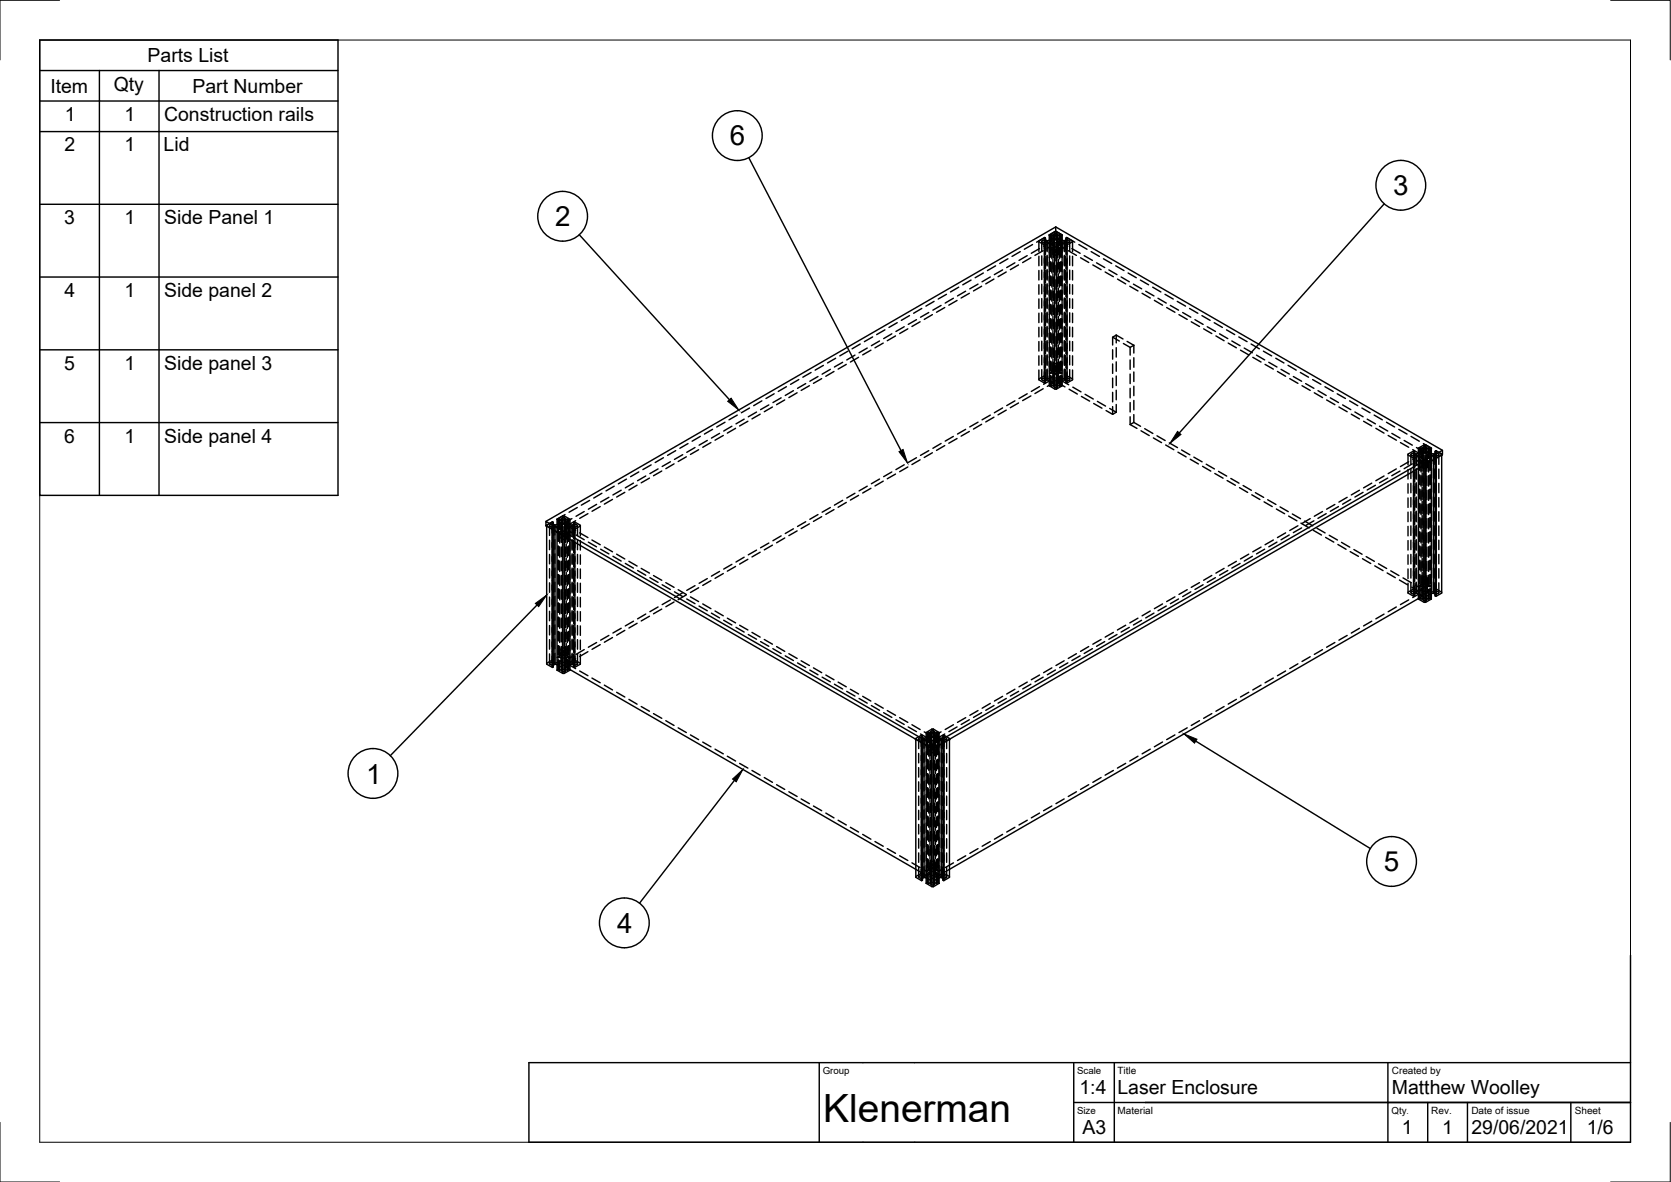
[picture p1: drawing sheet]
<svg xmlns="http://www.w3.org/2000/svg" width="420mm" height="297mm" viewBox="0 0 420 297" stroke-linecap="round" stroke-linejoin="round" font-family="sans-serif">
<defs><g id="words">
<text font-size="9.8" x="207" y="282.1">Klenerman</text>
<g font-size="7">
<text x="183.5" y="36.6">6</text>
<text x="350.3" y="49.1">3</text>
<text x="139.6" y="56.9">2</text>
<text x="92.1" y="196.9">1</text>
<text x="347.9" y="219">5</text>
<text x="155.2" y="234.4">4</text>
</g>
<g font-size="4.9">
<text x="37.1" y="15.6">Parts List</text>
<text x="12.7" y="23.3">Item</text>
<text x="28.6" y="22.8">Qty</text>
<text x="48.4" y="23.3">Part Number</text>
<text x="16.3" y="30.4">1</text>
<text x="31.3" y="30.4">1</text>
<text x="41.3" y="30.4">Construction rails</text>
<text x="16.2" y="38.1">2</text>
<text x="31.3" y="38.1">1</text>
<text x="41.1" y="38.1">Lid</text>
<text x="16.1" y="56.4">3</text>
<text x="31.3" y="56.4">1</text>
<text x="41.3" y="56.4">Side Panel 1</text>
<text x="16.2" y="74.6">4</text>
<text x="31.3" y="74.6">1</text>
<text x="41.3" y="74.7">Side panel 2</text>
<text x="16.1" y="92.9">5</text>
<text x="31.3" y="92.9">1</text>
<text x="41.3" y="93">Side panel 3</text>
<text x="16.2" y="111.2">6</text>
<text x="31.3" y="111.2">1</text>
<text x="41.3" y="111.3">Side panel 4</text>
<text x="271.4" y="275">1:4</text>
<text x="281" y="275">Laser Enclosure</text>
<text x="350" y="275">Matthew Woolley</text>
<text x="272.2" y="285.1">A3</text>
<text x="352.4" y="285.1">1</text>
<text x="362.6" y="285.1">1</text>
<text x="370" y="285.1">29/06/2021</text>
<text x="399" y="285.1">1/6</text>
</g>
<g font-size="2.5">
<text x="281" y="269.9">Title</text>
<text x="350" y="269.9">Created by</text>
<text x="281" y="279.9">Material</text>
<text x="359.9" y="279.9">Rev.</text>
<text x="370" y="279.9">Date of issue</text>
<text x="396" y="279.9">Sheet</text>
</g>
<g font-size="2.4">
<text x="206.9" y="269.8">Group</text>
<text x="270.8" y="269.8">Scale</text>
<text x="270.8" y="279.8">Size</text>
<text x="349.9" y="279.8">Qty</text>
</g>
<text font-size="2.1" x="353.7" y="279.8">.</text>
</g></defs>
<!-- layer: Hidden -->
<g fill="none" stroke="#000" stroke-width=".36">
<path d="M262.7 59.7l-1.5 .8v2.7M262.7 59.7l-2.1 1.2M262.9 59.9l-.2-.2v1.9M263.8 59l.2 .2v2.9M264 59.2h.2v2.9M264.5 59.6v1M264.5 59v2.5M264.5 59l-.3 .2M264.5 59l.7 .4M264.9 58.9v5.9M265 58.8a.44 .44 0 0 1 .6-.2 .44 .44 0 0 1 .2 .5l-.6 .1-.2-.2zM265.2 59.4l-.7 .7-1.2 .4"/>
<path d="M265.2 59.4v6M265.3 58.2l-1.5 .8v3.3M265.3 58.2v1.9M265.3 58.2h.3M265.5 57v1.1l1.6 1M265.5 58.1l-1.7 1M265.6 58.2v1.9M265.6 58.2l1.5 .8M265.7 59.4l.7 .7 1.2 .4v2.5M265.7 59.4v2.5M266 58.9v5.9M266.4 59l.3 .2v2.9"/>
<path d="M266.4 59v2.5M266.4 59l-.7 .4M266.4 59.6v1M266.7 59.2h.2v2.9M266.9 59.2l.2-.2v3.3M268 59.9l.3 .2-.7 .4M268.2 59.7l2 1.2M268.2 59.7l1.5 .8v.3l-1.5 .8v-1.9l-.2 .1v1.6M228.7 79.3l-2.1 1.2M231.8 77.5l-2.1 1.2M233.5 78.5l-2 1.2M234.4 79.1l-2 1.2"/>
<path d="M234.9 75.7l-2.1 1.2M236.6 76.8l-2 1.1M237.6 77.3l-2.1 1.2M238 74l-2.1 1.1M239.7 75l-2 1.2M240.6 75.5l-2 1.2M241.1 72.2l-2.1 1.2M242.8 73.2l-2.1 1.2M243.7 73.7l-2 1.2M244.2 70.4l-2.1 1.2M245.9 71.4l-2.1 1.2M246.8 71.9l-2 1.2"/>
<path d="M247.2 68.6l-2 1.2M249 69.6l-2.1 1.2M249.9 70.1l-2 1.2M250.3 66.8l-2 1.2M252.1 67.8l-2.1 1.2M253 68.4l-2 1.1M253.4 65l-2 1.2M255.2 66l-2.1 1.2M256.1 66.6l-2.1 1.2M256.5 63.2l-2 1.2M258.3 64.2l-2.1 1.2M259.2 64.8l-2.1 1.2"/>
<path d="M259.6 61.5l-2 1.1M261.2 64.4v2.4M261.2 68v2.4M261.2 71.6v2.3M261.2 75.1v2.4M261.2 78.7v2.4M261.2 60.8l1.5 .8M261.4 62.5l-2.1 1.2M261.9 60.6v2.5M261.9 64.3v2.4M261.9 67.9v2.4M261.9 71.4v2.4"/>
<path d="M261.9 75v2.4M261.9 78.6v2.4M262 60.5a.44 .44 0 0 1 .6-.2 .44 .44 0 0 1 .2 .5l-.6 .1-.2-.1zM262.3 63l-2.1 1.2M262.6 60.1l.3-.2v1.5M262.6 60.1v3.6M262.6 63.8v3.4M262.6 67.3v3.5M262.6 70.9v3.5M262.6 74.5v3.4M262.6 78v3.5M262.6 60.1l.7 .4"/>
<path d="M262.7 61.6v2.5M262.7 65.2v2.4M262.7 68.8v2.4M262.7 72.4v2.4M262.7 76v2.3M262.7 79.5v2.4M262.9 61.4l-.2 .2M262.9 61.4l-.3-.2a1.66 1.66 0 0 1 2.2 .2l.4 .5-.7 .4M262.9 61.5v2.4M262.9 65.1v2.4M262.9 68.7v2.4M262.9 72.3v2.3"/>
<path d="M262.9 75.8v2.4M262.9 79.4v2.4M263 60.6v2.5M263 64.3v2.4M263 67.9v2.4M263 71.4v2.4M263 75v2.4M263 78.6v2.4M263.3 60.5v2.8M263.3 64.2v2.6M263.3 67.7v2.7M263.3 71.3v2.7"/>
<path d="M263.3 74.9v2.6M263.3 78.5v2.6M263.8 62.3l1.5 .8h.3l1.5-.8M263.8 61.1l1 .5v2.4M263.8 61.1v35.9M263.8 61.1l-1.4 .8M264 62.1v2.5M264 65.8v2.4M264 69.4v2.3M264 72.9v2.4M264 76.5v2.4M264 62.1h.2"/>
<path d="M264 62.1l-.2 .2M264.2 62.1v2.5M264.2 65.8v2.4M264.2 69.4v2.3M264.2 72.9v2.4M264.2 76.5v2.4M264.2 62.1l.3 .2M264.5 62.3v2.7M264.5 66v2.6M264.5 69.5v2.7M264.5 73.1v2.6M264.5 76.7v2.6"/>
<path d="M264.8 65.2v2.4M264.8 68.8v2.4M264.8 72.4v2.4M264.8 76v2.3M264.8 79.5v2.4M264.8 61.6l-1.5 .8M264.8 60.6v3.1M264.9 60.5a.59 .59 0 0 1 .7-.3 .59 .59 0 0 1 .4 .6 .6 .6 0 0 1-.7 .3 .6 .6 0 0 1-.4-.6zM264.9 66v2.4M264.9 69.6v2.4M264.9 73.2v2.4M264.9 76.8v2.3"/>
<path d="M265 63.5a.57 .57 0 0 1 .6-.2 .57 .57 0 0 1 .4 .7 .6 .6 0 0 1-.7 .2 .6 .6 0 0 1-.4-.6zM265 62.2a.44 .44 0 0 1 .6-.2 .44 .44 0 0 1 .2 .6h-.7zM265 60.1a.5 .5 0 0 0-.5 .4 .5 .5 0 0 0 .4 .6M265.2 65.6v3.4M265.2 69.1v3.5M265.2 72.7v3.4M265.2 76.3v3.4M265.2 79.8v3.5M265.3 61.2v4.4M265.3 66.7v2.4M265.3 70.3v2.4M265.3 73.9v2.4"/>
<path d="M265.3 77.5v2.3M265.6 61.2v4.4M265.6 66.7v2.4M265.6 70.3v2.4M265.6 73.9v2.4M265.6 77.5v2.3M265.7 61.9l.7 .4 .3-.2M265.7 63.1v2.3M265.7 65.6v3.4M265.7 69.1v3.5M265.7 72.7v3.4M265.7 76.3v3.4"/>
<path d="M265.7 79.8v3.5M265.8 60.1a.51 .51 0 0 1 .6 .4 .51 .51 0 0 1-.4 .6M266 66v2.4M266 69.6v2.4M266 73.2v2.4M266 76.8v2.3M266.1 60.6v3.1M266.1 65.2v2.4M266.1 68.8v2.4M266.1 72.4v2.4M266.1 76v2.3M266.1 79.5v2.4"/>
<path d="M266.1 61.6l1.5 .8M266.4 62.3v2.7M266.4 66v2.6M266.4 69.5v2.7M266.4 73.1v2.6M266.4 76.7v2.6M266.7 62.1h.2M266.7 62.1v2.5M266.7 65.8v2.4M266.7 69.4v2.3M266.7 72.9v2.4M266.7 76.5v2.4"/>
<path d="M266.9 62.1v2.5M266.9 65.8v2.4M266.9 69.4v2.3M266.9 72.9v2.4M266.9 76.5v2.4M266.9 62.1l.2 .2M267.1 61.1l-1 .5v2.4M267.1 61.1v2.4M267.1 64.7v2.4M267.1 68.3v2.4M267.1 71.8v2.4M267.1 75.4v2.4"/>
<path d="M267.1 79v2.4M267.1 61.1l1.4 .8M267.1 62.3v2.4M267.1 65.9v2.4M267.1 69.5v2.4M267.1 73.1v2.3M267.1 76.6v2.4M267.6 60.8l-1.2 .4-.7 .7v2.5M267.6 60.8l.7 .4-.3 .2M267.6 60.8v2.5M267.6 64.2v2.6M267.6 67.7v2.7"/>
<path d="M267.6 71.3v2.7M267.6 74.9v2.6M267.6 78.5v2.6M267.9 60.6v2.5M267.9 64.3v2.4M267.9 67.9v2.4M267.9 71.4v2.4M267.9 75v2.4M267.9 78.6v2.4M268 60.5a.44 .44 0 0 1 .6-.2 .44 .44 0 0 1 .2 .5l-.6 .1-.2-.1zM268 61.4v2.5M268 65.1v2.4"/>
<path d="M268 68.7v2.4M268 72.3v2.3M268 75.8v2.4M268 79.4v2.4M268 61.5l.2 .1v2.5M268.2 65.2v2.4M268.2 68.8v2.4M268.2 72.4v2.4M268.2 76v2.3M268.2 79.5v2.4M268.3 60.1v3.6M268.3 63.8v3.4"/>
<path d="M268.3 67.3v3.5M268.3 70.9v3.5M268.3 74.5v3.4M268.3 78v3.5M268.6 63l2.1 1.2M269 60.6v2.5M269 64.3v2.4M269 67.9v2.4M269 71.4v2.4M269 75v2.4M269 78.6v2.4M269.5 62.5l2.1 1.2"/>
<path d="M269.7 60.8v2.4M269.7 64.4v2.4M269.7 68v2.4M269.7 71.6v2.3M269.7 75.1v2.4M269.7 78.7v2.4M271.3 61.5l2 1.1M271.7 64.8l2 1.2M272.6 64.2l2.1 1.2M274.4 63.2l2 1.2M274.8 66.6l2.1 1.2M275.7 66l2.1 1.2"/>
<path d="M277.5 65l2 1.2M277.9 68.4l2.1 1.1M278.8 67.8l2.1 1.2M280.5 66.8l2.1 1.2M281 70.1l2 1.2M281.9 69.6l2.1 1.2M283.7 68.6l2 1.2M284.1 71.9l2 1.2M285 71.4l2.1 1.2M286.7 70.4l2.1 1.2M287.2 73.7l2 1.2M288.1 73.2l2.1 1.2"/>
<path d="M289.8 72.2l2.1 1.2M290.3 75.5l2 1.2M291.2 75l2 1.2M292.9 74l2.1 1.1M293.3 77.3l2.1 1.2M294.3 76.8l2 1.1M296 75.7l2.1 1.2M296.4 79.1l2.1 1.2M297.4 78.5l2 1.2M299.1 77.5l2.1 1.2M302.2 79.3l2.1 1.2M194.6 99l-2 1.1"/>
<path d="M196.4 100l-2 1.2M197.7 97.2l-2 1.2M199.5 98.2l-2.1 1.2M200.4 98.7l-2 1.2M200.9 95.4l-2.1 1.2M202.6 96.4l-2.1 1.2M203.5 96.9l-2.1 1.2M203.9 93.6l-2 1.2M205.7 94.6l-2.1 1.2M206.6 95.2l-2.1 1.1M207 91.8l-2 1.2M208.8 92.8l-2.1 1.2"/>
<path d="M209.7 93.4l-2.1 1.2M210.1 90l-2 1.2M211.9 91l-2.1 1.2M212.8 91.6l-2.1 1.2M213.2 88.3l-2 1.1M215 89.2l-2.1 1.3M215.9 89.8l-2.1 1.2M216.3 86.5l-2.1 1.2M218.1 87.5l-2.1 1.2M219 88l-2.1 1.2M219.4 84.7l-2.1 1.2M221.1 85.7l-2 1.2"/>
<path d="M222.1 86.2l-2.1 1.2M222.5 82.9l-2.1 1.2M224.2 83.9l-2 1.2M225.2 84.4l-2.1 1.2M225.6 81.1l-2.1 1.2M227.4 82.1l-2.1 1.2M228.3 82.6l-2.1 1.2M230.4 80.3l-2 1.2M231.4 80.9l-2.1 1.1M258.3 99l-2.1 1.1M259.2 99.5l-2.1 1.2M261.2 93v2.4l1.5 .9 .2-.1v-2.5"/>
<path d="M261.2 82.3v2.4M261.2 85.8v2.4M261.2 89.4v2.4M261.4 97.2l-2.1 1.2M261.9 82.2v2.3M261.9 85.7v2.4M261.9 89.3v2.4M261.9 92.9v2.4M262 95.3a.48 .48 0 0 1 .5-.3 .48 .48 0 0 1 .4 .5l-.7 .1zM262.3 97.7l-2.1 1.2M262.6 81.6v3.5M262.6 85.2v3.5"/>
<path d="M262.6 88.8v3.4M262.6 92.3v3.6M262.7 83.1v2.4M262.7 86.7v2.4M262.7 90.2v2.4M262.7 93.8v2.5M262.9 96.1l-.3-.2a1.72 1.72 0 0 1 2.2 .2l.4 .5-.7 .4-.3-.2-.4 .2 1.5 .8h.3l1.5-.8-.4-.2-.3 .2-.7-.4M262.9 94.5l-.2-.1-1.5 .8M262.9 83v2.4M262.9 86.6v2.3M262.9 90.1v2.4M263 82.2v2.3"/>
<path d="M263 85.7v2.4M263 89.3v2.4M263 92.9v2.4M263.3 82v2.7M263.3 85.6v2.7M263.3 89.2v2.6M263.3 92.7v2.8M264 80.1v2.4M264 83.7v2.3M264 87.2v2.4M264 90.8v2.4M264 94.4v2.4"/>
<path d="M264.2 80.1v2.4M264.2 83.7v2.3M264.2 87.2v2.4M264.2 90.8v2.4M264.2 94.4v2.4M264.5 80.2v2.7M264.5 83.8v2.7M264.5 87.4v2.6M264.5 91v2.7M264.5 94.5v2.5M264.8 93.8v2.5l-1-.6-1.4 .9M264.8 83.1v2.4"/>
<path d="M264.8 86.7v2.4M264.8 90.2v2.4M264.8 96.3l-1.5 .8M264.8 91.7v3.6M264.9 91.5a.6 .6 0 0 1 .7-.2 .6 .6 0 0 1 .4 .6 .59 .59 0 0 1-.7 .2 .59 .59 0 0 1-.4-.6zM264.9 92.5a.58 .58 0 0 0 .4 .7 .58 .58 0 0 0 .7-.3l-.1-.4h-.9l.4-.1a.43 .43 0 0 1 .7 .4 .43 .43 0 0 1-.7 .3l-.5-.2zM264.9 95.2a.6 .6 0 0 1 .7-.3 .6 .6 0 0 1 .4 .6 .59 .59 0 0 1-.7 .3 .59 .59 0 0 1-.4-.6zM264.9 80.3v2.4M264.9 83.9v2.4M264.9 87.5v2.4M264.9 91v2.4M264.9 94.6v2.5"/>
<path d="M265 93.5a.48 .48 0 0 1 .5-.2 .48 .48 0 0 1 .4 .5l-.7 .1zM265 96.9a.43 .43 0 0 1 .6-.2 .43 .43 0 0 1 .2 .6 .44 .44 0 0 1-.5 .1 .44 .44 0 0 1-.3-.5zM265.2 83.4v3.5M265.2 87v3.4M265.2 90.6v6M265.3 81v2.4M265.3 84.6v2.4M265.3 88.2v2.4M265.3 91.8v2.3M265.3 95.3v2.5M265.6 81v2.4M265.6 84.6v2.4"/>
<path d="M265.6 88.2v2.4M265.6 91.8v2.3M265.6 95.3v2.5M265.7 94.1v2.5l.7-.7 1.2-.4M265.7 94.1l.7 .7a1.54 1.54 0 0 0 1.9 0l-.3-.2M265.7 94.1l.7-.4 .3 .2 .4-.2-1.5-.8h-.3l-1.5 .8 .4 .2 .3-.2 .7 .4-.7 .7a1.54 1.54 0 0 1-1.9 0l.3-.2M265.7 83.4v3.5M265.7 87v3.4M265.7 90.6v3.5M266 80.3v2.4M266 83.9v2.4M266 87.5v2.4"/>
<path d="M266 91v2.4M266 94.6v2.5M266.1 91.7v3.6M266.1 83.1v2.4M266.1 86.7v2.4M266.1 90.2v2.4M266.1 93.8v2.5M266.4 80.2v2.7M266.4 83.8v2.7M266.4 87.4v2.6M266.4 91v2.7M266.4 94.5v2.5"/>
<path d="M266.7 80.1v2.4M266.7 83.7v2.3M266.7 87.2v2.4M266.7 90.8v2.4M266.7 94.4v2.4M266.9 80.1v2.4M266.9 83.7v2.3M266.9 87.2v2.4M266.9 90.8v2.4M266.9 94.4v2.4M267.1 95.7l-1 .6 1.7 .9M267.1 95.7l1.6 1"/>
<path d="M267.1 82.6v2.3M267.1 86.1v2.4M267.1 89.7v2.4M267.1 93.3v2.4M267.1 80.2v2.4M267.1 83.8v2.4M267.1 87.3v2.4M267.1 90.9v2.4M267.1 94.5v2.5M267.6 95.5l.7 .4-.3 .2M267.6 82v2.7M267.6 85.6v2.7"/>
<path d="M267.6 89.2v2.6M267.6 92.7v2.8M267.9 82.2v2.3M267.9 85.7v2.4M267.9 89.3v2.4M267.9 92.9v2.4M268 94.5l.2-.1 1.5 .8M268 83v2.4M268 86.6v2.3M268 90.1v2.4M268.1 95.2a.43 .43 0 0 1 .5-.2 .43 .43 0 0 1 .2 .6 .44 .44 0 0 1-.5 .1 .44 .44 0 0 1-.2-.5zM268.2 83.1v2.4"/>
<path d="M268.2 86.7v2.4M268.2 90.2v2.4M268.2 93.8v2.5M268.3 81.6v3.5M268.3 85.2v3.5M268.3 88.8v3.4M268.3 92.3v3.6M268.8 97.8l2.1 1.2M269 82.2v2.3M269 85.7v2.4M269 89.3v2.4M269 92.9v2.4"/>
<path d="M269.7 93v2.4l-1.5 .9-.2-.1v-2.5M269.7 82.3v2.4M269.7 85.8v2.4M269.7 89.4v2.4M269.7 97.3l2.1 1.2M271.9 99.6l2.1 1.2M272.8 99.1l2.1 1.2M279.8 84.7v2M279.8 87.9v2.4M279.8 91.5v2.3M279.8 95v2.4M279.8 98.6v2.4"/>
<path d="M280.7 84.2l-.9 .5 1.7 1M280.7 84.2v2M280.7 87.4v2.3M280.7 90.9v2.4M280.7 94.5v2.4M280.7 98.1v2.4M280.7 84.2l1.7 1M282.5 86.3l1.7 1M283.4 85.8l1.7 1M284.2 90.5v2.3M284.2 94v2.4M284.2 97.6v2.4"/>
<path d="M285.1 86.8l-.9 .5v1.9M285.1 86.8v1.9M285.1 89.9v2.4M285.1 93.5v2.4M285.1 97.1v2.3M299.5 80.9l2.1 1.1M300.5 80.3l2 1.2M302.6 82.6l2.1 1.2M303.6 82.1l2 1.2M305.3 81.1l2.1 1.2M305.7 84.4l2.1 1.2M306.6 83.9l2.1 1.2"/>
<path d="M308.4 82.9l2.1 1.2M308.8 86.2l2.1 1.2M309.7 85.7l2.1 1.2M311.5 84.7l2.1 1.2M311.9 88l2.1 1.2M312.8 87.5l2.1 1.2M314.6 86.5l2.1 1.2M315 89.8l2.1 1.2M315.9 89.2l2.1 1.3M317.7 88.3l2 1.1M318.1 91.6l2.1 1.2M319 91l2.1 1.2"/>
<path d="M320.8 90l2 1.2M321.2 93.4l2.1 1.2M322.1 92.8l2.1 1.2M323.9 91.8l2 1.2M324.3 95.2l2 1.1M325.2 94.6l2.1 1.2M327 93.6l2 1.2M327.4 96.9l2 1.2M328.3 96.4l2.1 1.2M330.1 95.4l2 1.2M330.5 98.7l2 1.2M331.4 98.2l2.1 1.2"/>
<path d="M333.1 97.2l2.1 1.2M334.5 100l2 1.2M336.2 99l2.1 1.1M160.6 118.6l-2 1.2M162.4 119.6l-2.1 1.2M163.7 116.8l-2.1 1.2M165.5 117.8l-2.1 1.2M166.4 118.4l-2.1 1.2M166.8 115l-2.1 1.2M168.6 116l-2.1 1.2M169.5 116.6l-2.1 1.2M169.9 113.2l-2 1.2"/>
<path d="M171.7 114.3l-2.1 1.2M172.6 114.8l-2.1 1.2M173 111.5l-2.1 1.2M174.8 112.5l-2.1 1.2M175.7 113l-2.1 1.2M176.1 109.7l-2.1 1.2M177.8 110.7l-2 1.2M178.8 111.2l-2.1 1.2M179.2 107.9l-2.1 1.2M180.9 108.9l-2 1.2M181.9 109.4l-2.1 1.2M182.3 106.1l-2.1 1.2"/>
<path d="M184 107.1l-2 1.2M185 107.6l-2.1 1.2M185.4 104.3l-2.1 1.2M187.1 105.3l-2 1.2M188 105.9l-2 1.1M188.5 102.5l-2.1 1.2M190.2 103.6l-2 1.1M191.1 104.1l-2 1.2M191.6 100.7l-2.1 1.2M193.3 101.8l-2.1 1.1M194.2 102.3l-2 1.2M197.3 100.5l-2 1.2"/>
<path d="M224.2 118.6l-2 1.2M225.2 119.1l-2.1 1.2M227.4 116.8l-2.1 1.2M228.3 117.4l-2.1 1.1M230.4 115l-2 1.2M231.4 115.6l-2.1 1.1M233.5 113.2l-2 1.2M234.4 113.8l-2 1.2M236.6 111.4l-2 1.3M237.6 112l-2.1 1.2M239.7 109.7l-2 1.2M240.6 110.2l-2 1.2"/>
<path d="M242.8 107.9l-2.1 1.2M243.7 108.4l-2 1.2M245.9 106.1l-2.1 1.2M246.8 106.6l-2 1.2M249 104.3l-2.1 1.2M249.9 104.8l-2 1.2M252.1 102.5l-2.1 1.2M253 103.1l-2 1.2M255.2 100.7l-2.1 1.2M256.1 101.3l-2.1 1.2M275 101.4l2.1 1.2M275.9 100.9l2.1 1.2"/>
<path d="M278.1 103.2l1.7 .9M279 102.6l1.7 1M279.8 102.2v1.9M280.7 103.6l-.9 .5M280.7 101.6v2M284.2 101.2v2.3M284.2 104.7v2M284.2 106.7l1.7 1M285.1 100.6v2.4M285.1 104.2v2M285.1 106.2l-.9 .5M285.1 106.2l1.7 .9"/>
<path d="M286.9 108.3l2.1 1.2M287.8 107.7l2.1 1.2M290 110.1l2.1 1.1M290.9 109.5l2.1 1.2M293.1 111.8l2 1.2M294 111.3l2.1 1.2M296.2 113.6l2 1.2M297.1 113.1l2.1 1.2M299.3 115.4l2 1.2M300.2 114.9l2.1 1.2M302.4 117.2l2 1.2M303.3 116.7l2.1 1.1"/>
<path d="M305.5 119l2 1.2M306.4 118.5l2 1.1M333.6 100.5l2 1.2M336.7 102.3l2 1.2M337.6 101.8l2 1.1M339.3 100.7l2.1 1.2M339.8 104.1l2 1.2M340.7 103.5l2 1.2M342.4 102.5l2.1 1.2M342.9 105.9l2 1.1M343.8 105.3l2 1.2M345.5 104.3l2.1 1.2"/>
<path d="M345.9 107.6l2.1 1.2M346.9 107.1l2 1.2M348 119.6l-2.1 1.2M348.6 106.1l2.1 1.2M349 109.4l2.1 1.2M350 108.9l2 1.2M351.1 117.8l-2.1 1.2M351.7 107.9l2.1 1.2M352 118.4l-2.1 1.2M352.1 111.2l2.1 1.2M353.1 110.7l2 1.2M354 118v2.4"/>
<path d="M354 114.3l1.5 .9M354.2 116l-2.1 1.2M354.8 114.2v2.5M354.8 117.9v2.4M354.8 114.1a.48 .48 0 0 1 .5-.2 .48 .48 0 0 1 .4 .5l-.8 .1zM354.8 109.7l2.1 1.2M355.1 116.6l-2 1.2M355.2 113l1.5 .8v.8M355.4 113.7l.3-.2v1.4M355.4 113.7v3.5M355.4 117.3v3.5M355.4 113.7l.7 .4"/>
<path d="M355.5 113.3l-1.5 .8v2.7M355.5 115.2v2.5M355.5 118.8v2.4M355.7 113.5l-.2-.2v1.9M355.7 114.9l-.2 .3M355.7 114.9l-.3-.1a1.71 1.71 0 0 1 2.2 .2l.4 .5-.7 .4M355.7 115v2.5M355.7 118.7v2.4M355.8 114.2v2.5M355.8 117.9v2.4M356.1 114.1v2.7M356.1 117.7v2.7"/>
<path d="M356.2 112.5l1.4 .8v1.9M356.6 112.6l.2 .1v3M356.6 115.8l1.5 .9h.4M356.6 115.8v1.9M356.7 114.6l.9 .6M356.7 114.6v2.5M356.7 118.3v2.4M356.7 114.6l-1.5 .9M356.8 112.7h.2v3M356.8 115.7v2.5M356.8 119.4v2.4M356.8 115.7h.2"/>
<path d="M356.8 115.7l-.2 .1M357 115.7v2.5M357 119.4v2.4M357 115.7l.3 .2M357.3 112.6v2.4M357.3 115.9v2.7M357.3 119.5v2.7M357.3 112.6l-.3 .1M357.3 112.6l.7 .4M357.6 118.8v2.4M357.6 113.3l-.9 .5M357.6 115.2l-1.4 .8"/>
<path d="M357.6 114.2v3.4M357.7 117.2a.59 .59 0 0 1 .7-.3 .59 .59 0 0 1 .4 .6 .6 .6 0 0 1-.7 .2 .6 .6 0 0 1-.4-.5zM357.7 114.1a.63 .63 0 0 1 .7-.3 .63 .63 0 0 1 .4 .6 .67 .67 0 0 1-.6 .2 .67 .67 0 0 1-.5-.5zM357.8 112.5v5.9M357.8 119.6v2.4M357.8 115.9a.48 .48 0 0 1 .5-.3 .48 .48 0 0 1 .4 .5l-.7 .1zM357.8 112.4a.48 .48 0 0 1 .5-.2 .48 .48 0 0 1 .4 .5h-.8zM357.9 113.7a.52 .52 0 0 0-.6 .4 .52 .52 0 0 0 .4 .6M357.9 111.5l2.1 1.2M358 113l-.7 .7-1.2 .4M358 113v6M358 119.1v3.5"/>
<path d="M358.1 111.8l-1.5 .8v3.2M358.1 111.8v1.8M358.1 114.8v2.1M358.1 111.8h.4M358.5 111.8v1.8M358.5 114.8v1.9M358.5 111.8l1.4 .8M358.5 113l.7 .7 1.2 .4v2.5M358.5 113v2.5l.7 .4 .3-.2M358.5 116.6v2.4M358.5 119.1v3.5M358.7 113.7a.51 .51 0 0 1 .6 .4 .51 .51 0 0 1-.4 .6"/>
<path d="M358.8 112.5v5.9M358.8 119.6v2.4M358.9 114.2v3.1M359.2 112.6l.3 .1v3M359.2 112.6v2.4M359.2 115.9v2.7M359.2 119.5v2.7M359.2 112.6l-.7 .4M359.5 112.7h.2v3M359.5 115.7h.2M359.5 115.7v2.5M359.5 119.4v2.4"/>
<path d="M359.7 112.7l.2-.1v3.2M359.7 115.7v2.5M359.7 119.4v2.4M359.7 115.7l.2 .1M359.9 115.8l-1.4 .9M360.4 114.4l-1.2 .4-.7 .7v2.4M360.4 114.4l.7 .4-.3 .1M360.4 114.4v1.1M360.4 117.7v2.4M360.8 114.2v2.5M360.8 117.9v2.4M360.8 114.1a.48 .48 0 0 1 .5-.2 .48 .48 0 0 1 .4 .5l-.8 .1z"/>
<path d="M360.8 113.5l.3 .2-.7 .4M360.8 114.9v.4M360.8 115l.3 .2M361 113.2l1.7 1M361.1 113.3l1.4 .8v.2l-1.4 .9v-1.9l-.3 .1v1.5M361.1 113.7v3.5M361.1 117.3v3.5M361.8 114.2v2.5M361.8 117.9v2.4M137.5 132v.2l1.4 .8M138.2 132.1v2.5M138.2 135.7v2.4"/>
<path d="M138.2 139.3v2.4M138.2 132a.48 .48 0 0 1 .6-.2 .48 .48 0 0 1 .3 .5h-.7zM138.8 131.5l.3-.1v1.4M138.8 131.5v3.6M138.8 135.2v3.5M138.8 138.8v3.4M138.8 131.5l.7 .4M139 131.1l-1.7 1M139.1 131.4l-.2-.2v1.8M139.1 132.8l-.2 .2M139.1 132.8l-.3-.2a1.72 1.72 0 0 1 2.2 .2l.4 .5-.7 .4M139.1 132.9v.3"/>
<path d="M139.2 132.1v2.5M139.2 135.7v2.4M139.2 139.3v2.4M139.5 131.9v2.5M139.5 135.6v2.4M139.5 139.2v2.3M140.1 130.5l.2 .1v3M140.1 133.7l1.4 .8M140.3 130.6h.1v3M140.3 133.6v2.4M140.3 137.2v2.4M140.3 133.6h.1"/>
<path d="M140.3 133.6l-.2 .1M140.4 133.6v2.4M140.4 137.2v2.4M140.4 133.6l.3 .1M140.7 131v1.1M140.7 130.4v2.5M140.7 133.7v2.8M140.7 137.4v2.6M140.7 130.4l-.3 .2M140.7 130.4l.7 .4M141.1 132.1v3.1M141.1 131.9a.63 .63 0 0 1 .7-.2 .63 .63 0 0 1 .5 .5 .66 .66 0 0 1-.7 .3 .66 .66 0 0 1-.5-.5z"/>
<path d="M141.2 130.4v5.9M141.2 137.5v2.4M141.2 135a.56 .56 0 0 1 .7-.2 .56 .56 0 0 1 .3 .6 .6 .6 0 0 1-.7 .2 .6 .6 0 0 1-.4-.6zM141.2 130.3a.48 .48 0 0 1 .6-.3 .48 .48 0 0 1 .3 .5l-.7 .1zM141.3 133.6a.43 .43 0 0 1 .6-.1 .43 .43 0 0 1 .1 .5 .44 .44 0 0 1-.5 .2 .44 .44 0 0 1-.2-.6zM141.3 131.6a.5 .5 0 0 0-.6 .4 .5 .5 0 0 0 .4 .6M141.4 130.8l-.7 .7-1.2 .4M141.4 130.8v6.1M141.4 137v3.4M141.5 129.7l-1.4 .8v3.2M141.5 129.7v1.8M141.5 132.7v1.8"/>
<path d="M141.5 129.7h.4M141.9 129.7v1.8M141.9 132.7v2.1M141.9 129.7l1.4 .8M141.9 130.8l.7 .7 1.2 .4v2.5M141.9 130.8v2.5l.7 .4 .3-.1M141.9 134.5v2.4M141.9 137v3.4M142.1 131.6a.51 .51 0 0 1 .6 .4 .51 .51 0 0 1-.4 .6M142.1 129.3l-2.1 1.2M142.2 130.4v5.9M142.2 137.5v2.4"/>
<path d="M142.3 132.1v3.1M142.4 133l.9-.5 1.4 .8M142.4 133v2.5M142.4 136.7v2.4M142.4 133l1.4 .8M142.6 130.4l.3 .2v3M142.6 130.4v2.5M142.6 133.7v2.8M142.6 137.4v2.6M142.6 130.4l-.7 .4M142.7 131v1.1M142.9 130.6h.2v3"/>
<path d="M142.9 133.6h.2M142.9 133.6v2.4M142.9 137.2v2.4M143.1 130.6l.2-.1v3.2M143.1 133.6v2.4M143.1 137.2v2.4M143.1 133.6l.2 .1M143.3 131.7l-.9-.5v1.8M143.3 131.7v3.9M143.3 136.2v2.3M143.3 139.7v2.4M143.3 133.7l-1.4 .8h-.4"/>
<path d="M143.8 130.3l-1.4 .9M143.8 132.2l-1.2 .4-.7 .7v2.5M143.8 132.2l.7 .4-.2 .2M143.8 132.2v2.5M143.8 135.6v2.7M143.8 139.2v2.6M144.2 132.1v2.5M144.2 135.7v2.4M144.2 139.3v2.4M144.3 131.4l.2 .1-.7 .4M144.3 132.8v2.6M144.3 136.6v2.3"/>
<path d="M144.3 132.9l.2 .1v2.5M144.3 131.9a.43 .43 0 0 1 .6-.2 .43 .43 0 0 1 .2 .6 .44 .44 0 0 1-.6 .1 .44 .44 0 0 1-.2-.5zM144.5 131.2l1.4 .8v.2l-1.4 .8v-1.8l-.2 .1v1.5M144.5 136.7v2.4M144.5 131.5v3.6M144.5 135.2v3.5M144.5 138.8v3.4M144.7 130.9l-1.4 .8M144.8 134.4l2.1 1.2M145.2 127.5l-2.1 1.2M145.2 132.1v2.5M145.2 135.7v2.4"/>
<path d="M145.2 139.3v2.4M145.8 133.9l2 1.2M145.9 132.2v2.5M145.9 135.9v2.3M145.9 139.4v2.4M146.9 128.6l-2.1 1.1M147.8 129.1l-2 1.2M147.9 136.2l2.1 1.2M148.3 125.8l-2.1 1.1M148.8 135.7l2.1 1.2M150 126.8l-2.1 1.2M150.9 127.3l-2 1.2"/>
<path d="M151 138l2.1 1.2M151.3 124l-2 1.2M152 137.5l2 1.2M153.1 125l-2.1 1.2M154 125.5l-2 1.2M154.1 139.8l2.1 1.2M154.4 122.2l-2 1.2M155 139.3l2.1 1.2M156.2 123.2l-2.1 1.2M157.1 123.7l-2.1 1.2M157.5 120.4l-2 1.2M159.3 121.4l-2.1 1.2"/>
<path d="M160.2 121.9l-2.1 1.2M163.3 120.1l-2.1 1.2M190.2 138.2l-2 1.2M191.1 138.8l-2 1.2M193.3 136.5l-2.1 1.2M194.2 137l-2 1.2M196.4 134.7l-2 1.2M197.3 135.2l-2 1.2M199.5 132.9l-2.1 1.2M200.4 133.4l-2 1.2M202.6 131.1l-2.1 1.2M203.5 131.6l-2.1 1.2"/>
<path d="M205.7 129.3l-2.1 1.2M206.6 129.8l-2.1 1.2M208.8 127.5l-2.1 1.2M209.7 128.1l-2.1 1.2M211.9 125.7l-2.1 1.2M212.8 126.3l-2.1 1.2M215 124l-2.1 1.1M215.9 124.5l-2.1 1.2M218.1 122.2l-2.1 1.2M219 122.7l-2.1 1.2M221.1 120.4l-2 1.2M222.1 120.9l-2.1 1.2"/>
<path d="M308.5 120.8l2.1 1.1M309.5 120.2l2 1.2M311.7 122.5l2 1.2M312.6 122l2 1.2M314 139.3l-2.1 1.2M314.7 124.3l2.1 1.2M314.9 139.8l-2.1 1.2M315.7 123.8l2 1.2M317.1 137.5l-2.1 1.2M317.8 126.1l2.1 1.2M318 138l-2.1 1.2M318.7 125.6l2.1 1.2"/>
<path d="M320.2 135.7l-2.1 1.2M320.9 127.9l2.1 1.2M321.1 136.2l-2.1 1.2M321.9 127.4l2 1.2M323.3 133.9l-2.1 1.2M324 129.7l2.1 1.2M324.2 134.4l-2.1 1.2M325 129.2l2 1.2M326.3 132.1l-2 1.2M327.1 131.5l2.1 1.2M327.3 132.7l-2.1 1.1M328 130.9l2.1 1.3"/>
<path d="M329.4 130.3l-2 1.2M330.2 133.3l2.1 1.2M330.4 130.9l-2.1 1.2M331.1 132.7l2.1 1.2M332.5 128.6l-2 1.1M333.3 135.1l2.1 1.1M333.5 129.1l-2.1 1.2M334.2 134.5l2.1 1.2M335.6 126.8l-2 1.2M336.4 136.8l2.1 1.2M336.5 127.3l-2 1.2M337.3 136.3l2.1 1.2"/>
<path d="M338.7 125l-2 1.2M339.5 138.6l2.1 1.2M339.6 125.5l-2 1.2M340.4 138.1l2.1 1.2M341.8 123.2l-2 1.2M342.7 123.7l-2 1.2M343.5 139.9l2.1 1.2M344.9 121.4l-2 1.2M345.8 121.9l-2 1.2M348.9 120.1l-2 1.2M354 121.6v2.3M354 125.1v2.4"/>
<path d="M354 128.7v2.4M354 132.3v2.4M354 135.9v2.3M354 139.4v2.4M354.8 121.5v2.3M354.8 125v2.4M354.8 128.6v2.4M354.8 132.2v2.4M354.8 135.7v2.4M354.8 139.3v2.4M355.4 120.9v3.5M355.4 124.5v3.5"/>
<path d="M355.4 128v3.5M355.4 131.6v3.5M355.4 135.2v3.5M355.4 138.8v3.4M355.5 122.4v2.4M355.5 126v2.4M355.5 129.5v2.4M355.5 133.1v2.4M355.5 136.7v2.4M355.7 122.3v2.4M355.7 125.9v2.3M355.7 129.4v2.4"/>
<path d="M355.7 133v2.4M355.7 136.6v2.3M355.8 121.5v2.3M355.8 125v2.4M355.8 128.6v2.4M355.8 132.2v2.4M355.8 135.7v2.4M355.8 139.3v2.4M356.1 121.3v2.7M356.1 124.9v2.7M356.1 128.5v2.6M356.1 132v2.7"/>
<path d="M356.1 135.6v2.7M356.1 139.2v2.6M356.7 121.9v2.3M356.7 125.4v2.4M356.7 129v2.4M356.7 132.6v2.4M356.7 136.2v2.3M356.7 139.7v2.4M356.8 122.9v2.4M356.8 126.5v2.4M356.8 130.1v2.4M356.8 133.7v2.3"/>
<path d="M356.8 137.2v2.4M357 122.9v2.4M357 126.5v2.4M357 130.1v2.4M357 133.7v2.3M357 137.2v2.4M357.3 123.1v2.7M357.3 126.7v2.6M357.3 130.3v2.6M357.3 133.8v2.7M357.3 137.4v2.6M357.6 122.4v2.4"/>
<path d="M357.6 126v2.3M357.6 129.5v2.4M357.6 133.1v2.4M357.6 136.7v2.4M357.8 123.2v2.4M357.8 126.8v2.3M357.8 130.3v2.4M357.8 133.9v2.4M357.8 137.5v2.4M358 122.7v3.5M358 126.3v3.4M358 129.9v3.4"/>
<path d="M358 133.4v3.5M358 137v3.4M358.5 122.7v3.5M358.5 126.3v3.4M358.5 129.8v3.5M358.5 133.4v3.5M358.5 137v3.4M358.8 123.2v2.4M358.8 126.8v2.3M358.8 130.3v2.4M358.8 133.9v2.4M358.8 137.5v2.4"/>
<path d="M359.2 123.1v2.7M359.2 126.7v2.6M359.2 130.3v2.6M359.2 133.8v2.7M359.2 137.4v2.6M359.5 122.9v2.4M359.5 126.5v2.4M359.5 130.1v2.4M359.5 133.7v2.3M359.5 137.2v2.4M359.7 122.9v2.4M359.7 126.5v2.4"/>
<path d="M359.7 130.1v2.4M359.7 133.7v2.3M359.7 137.2v2.4M360.4 121.3v2.4M360.4 124.9v2.4M360.4 128.5v2.3M360.4 132v2.4M360.4 135.6v2.4M360.4 139.2v2.3M360.8 121.5v2.3M360.8 125v2.4M360.8 128.6v2.4"/>
<path d="M360.8 132.2v2.4M360.8 135.7v2.4M360.8 139.3v2.4M361.1 120.9v3.5M361.1 124.5v3.5M361.1 128.1v3.4M361.1 131.6v3.5M361.1 135.2v3.5M361.1 138.8v3.4M361.8 121.5v2.3M361.8 125v2.4M361.8 128.6v2.4"/>
<path d="M361.8 132.2v2.4M361.8 135.7v2.4M361.8 139.3v2.4M138.2 142.9v2.4M138.2 146.5v2.4M138.2 150v2.4M138.2 153.6v2.4M138.2 157.2v2.4M138.8 142.4v3.4M138.8 145.9v3.5M138.8 149.5v3.5M138.8 153.1v3.4"/>
<path d="M138.8 156.6v3.5M139.2 142.9v2.4M139.2 146.5v2.4M139.2 150v2.4M139.2 153.6v2.4M139.2 157.2v2.4M139.5 142.8v2.3M139.5 146.3v2.4M139.5 149.9v2.4M139.5 153.5v2.3M139.5 157v2.4M140.3 140.8v2.4"/>
<path d="M140.3 144.4v2.4M140.3 148v2.3M140.3 151.5v2.4M140.3 155.1v2.4M140.3 158.7v2.3M140.4 140.8v2.4M140.4 144.4v2.4M140.4 148v2.3M140.4 151.5v2.4M140.4 155.1v2.4M140.4 158.7v2.3M140.7 141v2.6"/>
<path d="M140.7 144.6v2.6M140.7 148.1v2.7M140.7 151.7v2.6M140.7 155.3v2.6M140.7 158.8v2.7M141.2 141.1v2.3M141.2 144.6v2.4M141.2 148.2v2.4M141.2 151.8v2.4M141.2 155.3v2.4M141.2 158.9v2.4M141.4 140.6v3.4"/>
<path d="M141.4 144.2v3.4M141.4 147.7v3.5M141.4 151.3v3.4M141.4 154.9v3.4M141.4 158.4v3.5M141.9 140.6v3.4M141.9 144.2v3.4M141.9 147.7v3.5M141.9 151.3v3.4M141.9 154.9v3.4M141.9 158.4v3.5M142.2 141.1v2.3"/>
<path d="M142.2 144.6v2.4M142.2 148.2v2.4M142.2 151.8v2.4M142.2 155.3v2.4M142.2 158.9v2.4M142.4 140.3v2.3M142.4 143.8v2.4M142.4 147.4v2.4M142.4 151v2.3M142.4 154.5v2.4M142.4 158.1v2.4M142.6 141v2.6"/>
<path d="M142.6 144.6v2.6M142.6 148.1v2.7M142.6 151.7v2.6M142.6 155.3v2.6M142.6 158.8v2.7M142.9 140.8v2.4M142.9 144.4v2.4M142.9 148v2.3M142.9 151.5v2.4M142.9 155.1v2.4M142.9 158.7v2.3M143.1 140.8v2.4"/>
<path d="M143.1 144.4v2.4M143.1 148v2.3M143.1 151.5v2.4M143.1 155.1v2.4M143.1 158.7v2.3M143.3 143.3v2.4M143.3 146.9v2.4M143.3 150.4v2.4M143.3 154v2.4M143.3 157.6v2.4M143.8 142.8v2.6M143.8 146.3v2.7"/>
<path d="M143.8 149.9v2.7M143.8 153.5v2.6M143.8 157v2.7M144.2 142.9v2.4M144.2 146.5v2.4M144.2 150v2.4M144.2 153.6v2.4M144.2 157.2v2.4M144.3 140.2v2.3M144.3 143.7v2.4M144.3 147.3v2.4M144.3 150.9v2.3"/>
<path d="M144.3 154.4v2.4M144.3 158v2.4M144.5 140.3v2.3M144.5 143.8v2.4M144.5 147.4v2.4M144.5 151v2.4M144.5 154.5v2.4M144.5 158.1v2.4M144.5 142.4v3.4M144.5 145.9v3.5M144.5 149.5v3.5M144.5 153.1v3.4"/>
<path d="M144.5 156.6v3.5M145.2 142.9v2.4M145.2 146.5v2.4M145.2 150v2.4M145.2 153.6v2.4M145.2 157.2v2.4M145.9 143v2.4M145.9 146.6v2.4M145.9 150.1v2.4M145.9 153.7v2.4M145.9 157.3v2.4M153.1 159.7l-2.1 1.2"/>
<path d="M156.2 157.9l-2.1 1.2M157.1 158.4l-2.1 1.2M157.2 141.6l2.1 1.2M158.1 141.1l2.1 1.1M159.3 156.1l-2.1 1.2M160.2 156.6l-2.1 1.2M160.3 143.4l2.1 1.2M161.2 142.8l2.1 1.2M162.4 154.3l-2.1 1.2M163.3 154.9l-2.1 1.1M163.4 145.2l2.1 1.2M164.3 144.6l2.1 1.2"/>
<path d="M165.5 152.5l-2.1 1.2M166.4 153.1l-2.1 1.1M166.5 146.9l2.1 1.2M167.4 146.4l2.1 1.2M168.6 150.8l-2.1 1.1M169.5 151.3l-2.1 1.2M169.6 148.7l2.1 1.2M170.5 148.2l2.1 1.2M171.7 149l-2.1 1.2M172.6 149.5l-2.1 1.2M172.7 150.5l2.1 1.2M173.6 150l2.1 1.2"/>
<path d="M174.8 147.2l-2.1 1.2M175.7 147.7l-2.1 1.2M175.8 152.3l2 1.2M176.7 151.8l2.1 1.2M177.8 145.4l-2 1.2M178.8 145.9l-2.1 1.2M178.9 154.1l2 1.2M179.8 153.6l2.1 1.2M180.9 143.6l-2 1.2M181.9 144.1l-2.1 1.2M182 155.9l2 1.2M182.9 155.3l2.1 1.2"/>
<path d="M184 141.8l-2 1.2M185 142.4l-2.1 1.1M185.1 157.7l2 1.1M186 157.1l2 1.2M187.1 140l-2 1.2M188 140.6l-2 1.2M188.2 159.5l2 1.1M189.1 158.9l2 1.2M280 158.9l-2.1 1.2M280.9 159.5l-2.1 1.1M283 157.1l-2 1.2M284 157.7l-2.1 1.1"/>
<path d="M286.1 155.3l-2 1.2M287 155.9l-2 1.2M289.2 153.6l-2 1.2M290.2 154.1l-2.1 1.2M292.3 151.8l-2 1.2M293.2 152.3l-2 1.2M295.4 150l-2.1 1.2M296.3 150.5l-2 1.2M298.5 148.2l-2.1 1.2M299.4 148.7l-2 1.2M301.6 146.4l-2.1 1.2M302.5 146.9l-2 1.2"/>
<path d="M304.7 144.6l-2.1 1.2M305.6 145.2l-2 1.2M307.8 142.8l-2.1 1.2M308.7 143.4l-2.1 1.2M310.9 141.1l-2.1 1.1M311.8 141.6l-2.1 1.2M338.7 159.7l-2 1.2M341.8 157.9l-2 1.2M342.6 140.4l2.1 1.2M344.9 156.1l-2 1.2M345.7 142.2l2 1.2M346.6 141.7l2.1 1.2"/>
<path d="M348 154.3l-2.1 1.2M348.8 144l2 1.2M349.7 143.5l2 1.1M351.1 152.5l-2.1 1.2M351.9 145.8l2 1.2M352.8 145.2l2.1 1.2M354 146.6v2.4l1.5 .9 .2-.1v-2.5M354 143v2.4M354.2 150.8l-2.1 1.1M354.8 142.9v2.4M354.8 146.5v2.4M354.8 148.8a.44 .44 0 0 1 .6-.2 .44 .44 0 0 1 .2 .5l-.6 .1-.2-.2z"/>
<path d="M355.4 142.3v3.5M355.4 145.9v3.6M355.5 140.3v2.3M355.5 143.8v2.4M355.5 147.4v2.5M355.7 149.7l-.3-.2a1.65 1.65 0 0 1 2.2 .2l.4 .5-.7 .4-.3-.2-.4 .1M355.7 148.1l-.2-.1-1.5 .8M355.7 140.2v2.3M355.7 143.7v2.4M355.8 142.9v2.4M355.8 146.5v2.4M355.9 147l1.7 1-.9 .5-1.7-.9"/>
<path d="M356.1 142.8v2.6M356.1 146.3v2.8M356.7 149.3l.9 .6M356.7 143.3v2.4M356.7 146.9v2.4M356.7 149.3l-1.5 .9M356.8 140.8v2.4M356.8 144.4v2.4M356.8 147.9v2.5M357 140.8v2.4M357 144.4v2.4M357 147.9v2.5"/>
<path d="M357.3 141v2.6M357.3 144.6v2.7M357.3 148.1v2.5M357.6 140.3v2.3M357.6 143.8v2.4M357.6 149.9l-1 .5M357.6 146.3v3.6M357.7 145.3v1M357.7 145.2a.62 .62 0 0 1 .7-.3 .62 .62 0 0 1 .4 .6 .63 .63 0 0 1-.7 .2 .63 .63 0 0 1-.4-.5zM357.7 146.1h.1a.55 .55 0 0 0 .3 .7 .55 .55 0 0 0 .7-.2 .53 .53 0 0 0-.3-.7 .53 .53 0 0 0-.7 .2 .53 .53 0 0 1 .7-.2 .53 .53 0 0 1 .3 .7 .56 .56 0 0 1-.7 .2 .56 .56 0 0 1-.4-.7zM357.7 148.7a.6 .6 0 0 1 .7-.2 .6 .6 0 0 1 .4 .6 .63 .63 0 0 1-.7 .2 .63 .63 0 0 1-.4-.5zM357.8 141.1v2.3"/>
<path d="M357.8 144.6v2.4M357.8 148.2v2.5M357.8 150.5a.44 .44 0 0 1 .6-.2 .44 .44 0 0 1 .2 .6h-.6l-.2-.2zM357.8 147.1a.44 .44 0 0 1 .6-.3 .44 .44 0 0 1 .2 .6l-.6 .1-.2-.3zM358 140.6v3.4M358 144.2v6M358.5 147.7v2.5l.7-.7 .7-.3M358.5 147.7l.7 .7a1.55 1.55 0 0 0 1.9 0l-.3-.2M358.5 150.2l.7 .4 .3-.2 .4 .1M358.5 147.7l.7-.4 .3 .2 .4-.2-1.4-.8h-.4l-1.5 .8 .4 .2 .3-.2 .7 .4-.7 .7a1.63 1.63 0 0 1-1.9 0l.3-.2M358.5 140.6v3.4M358.5 144.1v3.6"/>
<path d="M358.8 141.1v2.3M358.8 144.6v2.4M358.8 148.2v2.5M358.9 145.3v3.6M359.2 141v2.6M359.2 144.6v2.7M359.2 148.1v2.5M359.5 140.8v2.4M359.5 144.4v2.4M359.5 147.9v2.5M359.7 140.8v2.4M359.7 144.4v2.4"/>
<path d="M359.7 147.9v2.5M360.4 142.8v2.3M360.4 146.3v2.5M360.8 142.9v2.4M360.8 146.5v2.4M360.8 148.8a.44 .44 0 0 1 .6-.2 .44 .44 0 0 1 .2 .5l-.6 .1-.2-.2zM360.8 148.1l.3-.1 1.4 .8M360.8 149.3l.3 .2M361.1 149.5l-.3 .2M361.1 142.4v3.4M361.1 145.9v3.6M361.8 142.9v2.4"/>
<path d="M361.8 146.5v2.4M138.2 160.7v2.4M138.2 164.3v2.5M138.2 166.7a.44 .44 0 0 1 .6-.3 .44 .44 0 0 1 .2 .6h-.7zM138.8 167.4l.3 .1M138.8 160.2v3.5M138.8 163.8v3.6M139.1 166l-.2-.2-1.4 .9M139.1 167.2l-.3 .2M139.2 160.7v2.4M139.2 164.3v2.5M139.5 160.6v2.4"/>
<path d="M139.5 164.2v2.5M140.1 167.1l.7 .3 .6 .6M140.3 162.2v2.4M140.3 165.8v2.5M140.4 162.2v2.4M140.4 165.8v2.5M140.7 162.4v2.7M140.7 166v2.5M141.1 163.2v3.6M141.2 163a.56 .56 0 0 1 .7-.2 .56 .56 0 0 1 .3 .6 .57 .57 0 0 1-.7 .2 .57 .57 0 0 1-.3-.6zM141.2 164a.59 .59 0 0 0 .4 .6 .59 .59 0 0 0 .7-.4l-.4-.3h-.7a.53 .53 0 0 1 .7-.1 .53 .53 0 0 1 .3 .6 .56 .56 0 0 1-.7 .2 .56 .56 0 0 1-.3-.6zM141.2 166.6a.6 .6 0 0 1 .6-.2 .6 .6 0 0 1 .4 .6 .63 .63 0 0 1-.6 .2 .63 .63 0 0 1-.5-.5z"/>
<path d="M141.2 162.5v2.4M141.2 166.1v2.4M141.2 168.4a.48 .48 0 0 1 .6-.2 .48 .48 0 0 1 .3 .5l-.6 .1-.3-.1zM141.2 164.9a.44 .44 0 0 1 .6-.2 .44 .44 0 0 1 .2 .6h-.6l-.2-.1zM141.4 168l-.7 .5-.3-.2-.3 .1M141.4 162v6M141.9 165.6v2.4l.7-.6 1.2-.5M141.9 165.6l.7 .7a1.63 1.63 0 0 0 1.9 0l-.2-.2M141.9 168l.7 .5 .3-.2 .4 .1M141.9 165.6l.7-.5 .3 .2 .4-.1-1.4-.9h-.4l-1.4 .9 .3 .1 .3-.2 .7 .5-.7 .7a1.63 1.63 0 0 1-1.9 0l.3-.2M141.9 162v3.6M142.2 162.5v2.4"/>
<path d="M142.2 166.1v2.4M142.3 163.2v3.6M142.4 161.7v2.4M142.4 165.3v2.4M142.4 167.7l.9 .6M142.6 162.4v2.7M142.6 166v2.5M142.9 162.2v2.4M142.9 165.8v2.5M143.1 162.2v2.4M143.1 165.8v2.5M143.3 161.1v2.4"/>
<path d="M143.3 164.7v2.5M143.3 167.2l1.4 .8M143.3 167.2l-.9 .5M143.8 165l-1.4 .9 .9 .5 1.4-.8M143.8 166.9l.7 .5-.2 .1M143.8 160.6v2.7M143.8 164.2v2.7M144.2 160.7v2.4M144.2 164.3v2.5M144.3 166.7a.44 .44 0 0 1 .5-.3 .44 .44 0 0 1 .3 .6l-.6 .1-.3-.2zM144.3 166l.2-.2 1.4 .9M144.3 161.6v2.4"/>
<path d="M144.5 161.7v2.4M144.5 165.3v2.4M144.5 160.2v3.5M144.5 163.8v3.6M145.2 160.7v2.4M145.2 164.3v2.5M145.8 168.6l2 1.2M145.9 164.4v2.5l-1.4 .8-.2-.1v-2.5M145.9 160.9v2.3M146.9 163.2l-2.1 1.3M147.8 163.8l-2 1.2M148.8 170.4l2.1 1.2"/>
<path d="M150 161.5l-2.1 1.2M150.9 162l-2 1.2M152 172.2l2 1.2M154 160.2l-2 1.2M155 174l2.1 1.2M158.1 175.8l2.1 1.2M161.2 177.6l2.1 1.1M164.3 179.3l2.1 1.2M191.2 161.2l2.1 1.2M192.2 160.7l2 1.2M194.3 163l2.1 1.2M195.3 162.5l2 1.2"/>
<path d="M197.4 164.8l2.1 1.2M198.4 164.3l2 1.2M200.5 166.6l2.1 1.2M201.4 166.1l2.1 1.1M203.6 168.4l2.1 1.2M204.5 167.8l2.1 1.2M206.7 170.2l2.1 1.2M207.6 169.6l2.1 1.2M209.8 171.9l2.1 1.3M210.7 171.4l2.1 1.2M212.9 173.7l2.1 1.2M213.8 173.2l2.1 1.2"/>
<path d="M216 175.5l2.1 1.2M216.9 175l2.1 1.2M219.1 177.3l2 1.2M220 176.8l2.1 1.2M222.2 179.1l2 1.2M223.1 178.6l2.1 1.2M245.9 178.6l-2 1.2M246.8 179.1l-2 1.2M249 176.8l-2 1.2M249.9 177.3l-2 1.2M252.1 175l-2.1 1.2M253 175.5l-2 1.2"/>
<path d="M255.2 173.2l-2.1 1.2M256.1 173.7l-2.1 1.2M258.3 171.4l-2.1 1.2M259.2 171.9l-2 1.2M261.4 169.6l-2.1 1.2M262.3 170.2l-2.1 1.2M264.5 167.8l-2.1 1.2M265.4 168.4l-2.1 1.2M267.6 166.1l-2.1 1.1M268.5 166.6l-2.1 1.2M270.7 164.3l-2.1 1.2M271.6 164.8l-2.1 1.2"/>
<path d="M273.7 162.5l-2 1.2M274.7 163l-2.1 1.2M276.9 160.7l-2.1 1.2M277.8 161.2l-2.1 1.2M304.7 179.3l-2.1 1.2M307.8 177.6l-2.1 1.1M310.9 175.8l-2.1 1.1M314 174l-2.1 1.2M317.1 172.2l-2.1 1.2M320.2 170.4l-2.1 1.2M323.3 168.6l-2.1 1.2M326.3 166.8l-2 1.2"/>
<path d="M329.4 165l-2 1.2M332.5 163.3l-2 1.2M335.6 161.5l-2 1.2M167.4 181.1l2.1 1.2M170.5 182.9l2.1 1.2M173.6 184.7l2.1 1.2M176.7 186.5l2.1 1.2M179.8 188.3l2.1 1.1M182.9 190l2.1 1.2M186 191.8l2 1.2M189.1 193.6l2 1.2M192.2 195.4l2 1.2"/>
<path d="M195.3 197.2l2 1.2M198.4 199l2 1.2M225.3 180.9l2.1 1.2M226.2 180.3l2.1 1.2M228.4 182.7l2 1.2M229.3 182.1l2.1 1.2M231 185.7v2.4M231 189.3v2.4M231 192.9v2.4M231 196.5v2.4M231.1 185.5a.44 .44 0 0 1 .5-.2 .44 .44 0 0 1 .3 .6h-.7l-.2-.2zM231.5 184.5l1.4 .8"/>
<path d="M231.6 185.1l.3-.1v1.4M231.6 185.1v3.6M231.6 188.8v3.5M231.6 192.3v3.5M231.6 195.9v3.5M231.6 199.5v3.5M231.6 185.1l.7 .4M231.7 184.7l-1.4 .9v.2l1.4 .8M231.9 185l-.2-.3v1.9M231.9 186.4l-.2 .2M231.9 186.4l-.3-.2a1.65 1.65 0 0 1 2.2 .2l.5 .5-.7 .4M231.9 186.5v.2"/>
<path d="M232 185.7v2.4M232 189.3v2.4M232 192.9v2.4M232 196.5v2.4M232.3 185.5v2.5M232.3 189.2v2.4M232.3 192.8v2.3M232.3 196.3v2.4M232.3 199.9v2.4M232.4 183.9l1.4 .8M232.9 184.1l.2 .1v3M232.9 187.3l1.4 .8"/>
<path d="M232.9 188.9v2.4M232.9 192.5v2.4M232.9 196.1v2.4M232.9 199.7v2.3M233.1 184.2h.2v3M233.1 187.2v2.4M233.1 190.8v2.4M233.1 194.4v2.4M233.1 198v2.3M233.1 187.2h.2M233.1 187.2l-.2 .1M233.3 187.2l.3 .1"/>
<path d="M233.3 187.2v2.4M233.3 190.8v2.4M233.3 194.4v2.4M233.3 198v2.3M233.6 184l.7 .4M233.6 184v2.5M233.6 187.3v2.8M233.6 191v2.6M233.6 194.6v2.6M233.6 198.1v2.7M233.6 184l-.3 .2M233.8 184.7l-.9 .6v2.5"/>
<path d="M233.8 184.7v6.1M233.8 192v2.4M233.8 195.5v2.4M233.8 199.1v2.4M234 188.6a.63 .63 0 0 1 .6-.2 .63 .63 0 0 1 .5 .5 .67 .67 0 0 1-.7 .2 .67 .67 0 0 1-.5-.4zM234 185.5a.59 .59 0 0 1 .6-.2 .59 .59 0 0 1 .4 .6 .6 .6 0 0 1-.6 .2 .6 .6 0 0 1-.4-.6zM234 183.9v6M234 191.1v2.3M234 194.6v2.4M234 198.2v2.4M234.1 187.3a.47 .47 0 0 1 .5-.2 .47 .47 0 0 1 .3 .5 .48 .48 0 0 1-.5 .1 .48 .48 0 0 1-.3-.4zM234.1 183.8a.44 .44 0 0 1 .5-.2 .44 .44 0 0 1 .3 .6h-.6l-.3-.2z"/>
<path d="M234.1 185.2a.51 .51 0 0 0-.6 .4 .51 .51 0 0 0 .4 .5M234.3 184.4l-.7 .7-1.3 .4M234.3 184.4v6.1M234.3 190.6v3.4M234.3 194.1v3.5M234.3 197.7v3.5M234.3 183.2l-1.4 .9v3.2M234.3 183.2v1.9M234.3 186.3v1.8M234.3 183.2h.4M234.3 188.1h.4M234.7 183.2v1.9"/>
<path d="M234.7 186.3v1.8M234.7 183.2l1.4 .9M234.8 184.4l.7 .7 1.2 .4v2.5M234.8 186.9l.7 .4 .3-.1M234.8 184.4v2.5M234.8 188.1v2.4M234.8 190.6v3.4M234.8 194.1v3.5M234.8 197.7v3.5M234.9 185.2a.51 .51 0 0 1 .6 .4 .51 .51 0 0 1-.4 .5M235 183.9v6M235 191.1v2.3"/>
<path d="M235 194.6v2.4M235 198.2v2.4M235.1 185.7v3.1M235.2 184.7v2.5M235.2 188.4v2.4M235.2 192v2.4M235.2 195.5v2.4M235.2 199.1v2.4M235.2 184.7l.9 .6M235.5 184l.3 .2v3M235.5 184v2.5M235.5 187.3v2.8"/>
<path d="M235.5 191v2.6M235.5 194.6v2.6M235.5 198.1v2.7M235.5 184l-.7 .4M235.8 184.2h.1v3M235.8 187.2h.1M235.8 187.2v2.4M235.8 190.8v2.4M235.8 194.4v2.4M235.8 198v2.3M235.9 184.2l.2-.1v3.2M235.9 187.2v2.4"/>
<path d="M235.9 190.8v2.4M235.9 194.4v2.4M235.9 198v2.3M235.9 187.2l.2 .1M236.1 185.3v2.5M236.1 188.9v2.4M236.1 192.5v2.4M236.1 196.1v2.4M236.1 199.7v2.3M236.1 187.3l-1.4 .8M236.6 183.9l-1.4 .8M236.7 185.8l-1.2 .4-.7 .7v2.5"/>
<path d="M236.7 185.8l.7 .4-.3 .2M236.7 185.8v1.2M236.7 189.2v2.4M236.7 192.8v2.3M236.7 196.3v2.4M236.7 199.9v2.4M237 185.7v2.4M237 189.3v2.4M237 192.9v2.4M237 196.5v2.4M237.1 185.5a.44 .44 0 0 1 .5-.2 .44 .44 0 0 1 .3 .6h-.6l-.3-.2zM237.1 185l.3 .1-.7 .4"/>
<path d="M237.1 186.4v.3M237.1 186.5l.2 .1M237.3 184.7l1.4 .9v.2l-1.4 .8v-1.9l-.2 .2v1.5M237.4 185.1v3.6M237.4 188.8v3.5M237.4 192.3v3.5M237.4 195.9v3.5M237.4 199.5v3.5M237.6 184.5l-1.5 .8M238 185.7v2.4M238 189.3v2.4M238 192.9v2.4"/>
<path d="M238 196.5v2.4M239.7 182.1l-2 1.2M240.6 182.7l-2 1.2M242.8 180.3l-2.1 1.2M243.7 180.9l-2 1.2M270.7 199l-2.1 1.2M273.7 197.2l-2 1.2M276.9 195.4l-2.1 1.2M280 193.6l-2.1 1.2M283 191.8l-2 1.2M286.1 190l-2 1.2M289.2 188.3l-2 1.1"/>
<path d="M292.3 186.5l-2 1.2M295.4 184.7l-2.1 1.2M298.5 182.9l-2.1 1.2M301.6 181.1l-2.1 1.2M201.4 200.8l2.1 1.2M204.5 202.6l2.1 1.1M207.6 204.3l2.1 1.2M210.7 206.1l2.1 1.2M213.8 207.9l2.1 1.2M216.9 209.7l2.1 1.2M220 211.5l2.1 1.2M223.1 213.3l2.1 1.1"/>
<path d="M226.2 215.1l2.1 1.1M229.3 216.8l2.1 1.2M230.3 218.5l2.6 1.5M231 200.1v2.3M231 203.6v2.4M231 207.2v2.4M231 210.8v2.4M231 214.3v2.4M231 217.9v2.5M231.6 203.1v3.5M231.6 206.6v3.5M231.6 210.2v3.5"/>
<path d="M231.6 213.8v3.5M231.6 217.4v3.5M231.9 219.5l-.2-.1-1.4 .9M232 200.1v2.3M232 203.6v2.4M232 207.2v2.4M232 210.8v2.4M232 214.3v2.4M232 217.9v2.5M232.3 203.5v2.4M232.3 207.1v2.3M232.3 210.6v2.4"/>
<path d="M232.3 214.2v2.4M232.3 217.8v2.4M232.9 217.5v2.5l.9-.6-1.4-.8M232.9 203.2v2.4M232.9 206.8v2.4M232.9 210.4v2.4M232.9 213.9v2.4M233.1 201.5v2.4M233.1 205.1v2.4M233.1 208.7v2.4M233.1 212.2v2.4M233.1 215.8v2.4"/>
<path d="M233.1 219.4v2.5M233.3 201.5v2.4M233.3 205.1v2.4M233.3 208.7v2.4M233.3 212.2v2.4M233.3 215.8v2.4M233.3 219.4v2.5M233.6 201.7v2.7M233.6 205.3v2.6M233.6 208.9v2.6M233.6 212.4v2.7M233.6 216v2.7"/>
<path d="M233.6 219.6v2.4M233.8 202.7v2.4M233.8 206.3v2.3M233.8 209.8v2.4M233.8 213.4v2.4M233.8 217l.1 3.4M233.9 216.8v1M233.9 216.6a.67 .67 0 0 1 .7-.2 .67 .67 0 0 1 .5 .5 .65 .65 0 0 1-.7 .2 .65 .65 0 0 1-.5-.5zM234 217.6a.57 .57 0 0 0 .4 .6 .57 .57 0 0 0 .7-.2v-.3l-.2-.2h-.8l.4-.1a.43 .43 0 0 1 .6 .4 .43 .43 0 0 1-.6 .4l-.6-.3zM234 201.8v2.4M234 205.4v2.3M234 208.9v2.4"/>
<path d="M234 212.5v2.4M234 216.1v2.3M234 219.7v2.4M234 218.6a.48 .48 0 0 1 .6-.3 .48 .48 0 0 1 .3 .5l-.7 .1zM234.3 201.3v3.5M234.3 204.9v3.4M234.3 208.4v3.5M234.3 212v3.5M234.3 215.6v6M234.8 219.2v2.4l.3-.4 1-.6M234.8 219.1l.7 .7a1.55 1.55 0 0 0 1.9 0l-.3-.1M234.8 219.1l.7-.4 .3 .2 .3-.1-1.4-.9h-.4l-1.4 .9 .4 .1 .3-.2 .7 .4-.7 .7a1.54 1.54 0 0 1-2 0l.3-.1"/>
<path d="M234.8 201.3v3.5M234.8 204.9v3.4M234.8 208.4v3.5M234.8 212v3.5M234.8 215.6v3.5M235 201.8v2.4M235 205.4v2.3M235 208.9v2.4M235 212.5v2.4M235 216.1v2.3M235 219.7v2.4M235.1 216.8v3.6"/>
<path d="M235.2 202.7v2.4M235.2 206.3v2.3M235.2 209.8v2.4M235.2 213.4v2.4M235.2 217v2.4M235.2 219.4l.9 .6M235.5 201.7v2.7M235.5 205.3v2.6M235.5 208.9v2.6M235.5 212.4v2.7M235.5 216v2.7M235.5 219.6v2.4"/>
<path d="M235.8 201.5v2.4M235.8 205.1v2.4M235.8 208.7v2.4M235.8 212.2v2.4M235.8 215.8v2.4M235.8 219.4v2.5M235.9 201.5v2.4M235.9 205.1v2.4M235.9 208.7v2.4M235.9 212.2v2.4M235.9 215.8v2.4M235.9 219.4v2.5"/>
<path d="M236.1 203.2v2.4M236.1 206.8v2.4M236.1 210.4v2.4M236.1 213.9v2.4M236.1 217.5v2.5M236.6 218.6l-1.4 .8M236.7 203.5v2.4M236.7 207.1v2.3M236.7 210.6v2.4M236.7 214.2v2.4M236.7 217.8v2.4M237 200.1v2.3"/>
<path d="M237 203.6v2.4M237 207.2v2.4M237 210.8v2.4M237 214.3v2.4M237 217.9v2.5M237.1 219.5l.2-.1 1.4 .9M237.4 203.1v3.5M237.4 206.6v3.5M237.4 210.2v3.5M237.4 213.8v3.5M237.4 217.4v3.5M238 200.1v2.3"/>
<path d="M238 203.6v2.4M238 207.2v2.4M238 210.8v2.4M238 214.3v2.4M238 217.9v2.5M238.7 218.5l-2.6 1.5M239.7 216.8l-2 1.2M242.8 215.1l-2.1 1.1M245.9 213.3l-2 1.1M249 211.5l-2 1.2M252.1 209.7l-2.1 1.2M255.2 207.9l-2.1 1.2"/>
<path d="M258.3 206.1l-2.1 1.2M261.4 204.3l-2.1 1.2M264.5 202.6l-2.1 1.1M267.6 200.8l-2.1 1.2M231 220.3a.48 .48 0 0 1 .6-.3 .48 .48 0 0 1 .3 .5l-.7 .1zM231.6 220.9l.3 .2M231.9 220.8l-.3 .1M232.9 220.6l1 .6 .4 .4M234 220.2a.6 .6 0 0 1 .7-.2 .6 .6 0 0 1 .4 .6 .59 .59 0 0 1-.7 .2 .59 .59 0 0 1-.4-.6zM234 222a.48 .48 0 0 1 .6-.2 .48 .48 0 0 1 .3 .5l-.6 .1zM234.3 221.6l-.7 .4-.3-.1-.4 .1M234.8 221.6l.7 .4 .3-.1 .3 .1"/>
<path d="M237 220.3a.48 .48 0 0 1 .6-.2 .48 .48 0 0 1 .3 .4l-.7 .1zM237.1 220.8l.3 .1M237.4 220.9l-.3 .2"/>
</g>
<!-- layer: Visible -->
<g fill="none" stroke="#000" stroke-width=".36">
<path d="M264.5 59.4l1-.4a.73 .73 0 0 1 .9 .8l-.9 .4a.73 .73 0 0 1-1-.8zM265.1 60.1h.8M357.3 112.9l1-.3a.73 .73 0 0 1 .9 .8l-.9 .3a.73 .73 0 0 1-1-.8zM357.9 113.7h.8M358.1 116.9v34.5M358.5 116.7v34.7M359.9 115.8v34.7l-1.4 .9h-.4l-1.5-.9v-32.8M360.4 115.5v33.6l.4 .2M361.1 115.2v34.7M362.5 114.3v34.7l-1.4 .9-.3-.1v-34.5M362.7 113.2l-128.2 74v1l-97.2-56.1v-1.1l97.2 56.2M137.3 131l128.2-74 97.2 56.2v1l-128.2 74"/>
<path d="M137.5 132.2v34.7l1.4 .8 .2-.1v-34.4M138.9 133v34.7M139.5 133.4v33.5l-.4 .3M140.1 133.7v34.7l1.4 .8h.4l1.4-.8v-32.8M140.8 130.8l.9-.4a.73 .73 0 0 1 .9 .8l-.9 .4a.73 .73 0 0 1-.9-.8zM141.3 131.5h.8M141.5 134.5v34.7M141.9 134.8v34.4M356.6 150.4l-117.9 68.1M360.4 149.1l-.5 .1M139.5 166.9l.6 .1M143.3 168.3l87 50.2"/>
<path d="M230.3 185.8v34.7l1.4 .8 .2-.1v-34.5M231.7 186.6v34.7M232.3 187v33.5M232.9 187.3v34.7l1.4 .8h.4l1.4-.8v-34.7M233.6 184.4l.9-.4a.73 .73 0 0 1 .9 .8l-.9 .4a.73 .73 0 0 1-.9-.8zM234.1 185.1h.8M234.3 188.1v34.7M234.7 188.1v34.7M236.7 187v33.5M237.3 186.6v34.7M238.7 185.8v34.7l-1.4 .8-.2-.1v-34.5M232.3 220.5l-.4 .3"/>
<path d="M232.4 220.5l.5 .1M236.7 220.5l.4 .3M236.7 220.5l-.5 .1"/>
</g>
<!-- layer: Hidden -->
<g fill="#000" stroke="#000" stroke-width=".25">
<circle cx="358.5" cy="116.7" r=".17"/>
<circle cx="359.9" cy="115.8" r=".17"/>
<circle cx="361.1" cy="115.2" r=".17"/>
<circle cx="362.5" cy="114.3" r=".17"/>
<circle cx="137.5" cy="132.2" r=".17"/>
<circle cx="138.9" cy="133" r=".17"/>
<circle cx="140.1" cy="133.7" r=".17"/>
<circle cx="141.5" cy="134.5" r=".17"/>
<circle cx="230.3" cy="185.8" r=".17"/>
<circle cx="231.7" cy="186.6" r=".17"/>
<circle cx="232.9" cy="187.3" r=".17"/>
<circle cx="234.3" cy="188.1" r=".17"/>
<circle cx="234.7" cy="188.1" r=".17"/>
<circle cx="236.1" cy="187.3" r=".17"/>
<circle cx="237.3" cy="186.6" r=".17"/>
<circle cx="238.7" cy="185.8" r=".17"/>
</g>
<!-- layer: TitleBlock -->
<path d="M410 240.1v46.9h-277v-20h277M206 267v20M270 277.1h140h-122M270 267v20M280.2 267v20M349 267v20M359 277.1v9.9M369 277.1v9.9M395 277.1v9.9" fill="none" stroke="#000" stroke-width=".36"/>
<!-- layer: Border -->
<path d="M10 10.1h400v276.9h-400zM15 .1h-15v15M405 .1h15v15M0 282.1v14.9h15M420 282.1v14.9h-15" fill="none" stroke="#000" stroke-width=".25"/>
<!-- layer: BOM -->
<g fill="none" stroke="#000" stroke-width=".36">
<path d="M10 10.1h75v114.4h-75zM10 17.7h75M25 17.7v106.8M40 17.7v106.8M10 25.4h75M10 33.1h75M188.3 39.6l38.2 73.6M10 51.3h75M145.6 59l37.8 41.4M348 51.2l-51.5 57.6M10 69.6h75M10 87.9h75"/>
<path d="M10 106.2h75M135 152l-36.9 37.9M184.7 196.1l-23.9 30.9M300.7 186.3l43.9 26.9"/>
<circle cx="185.4" cy="34.1" r="6.3"/>
<circle cx="141.5" cy="54.4" r="6.3"/>
<circle cx="352.2" cy="46.6" r="6.3"/>
<circle cx="93.8" cy="194.4" r="6.3"/>
<circle cx="349.9" cy="216.5" r="6.3"/>
<circle cx="157" cy="231.9" r="6.3"/>
</g>
<path d="M183 100.8l.8-.7 2 2.9zM226 113.5l1.1-.5 1.1 3.3zM296.1 108.4l.8 .8-2.7 2.2zM134.6 151.6l2.9-2.1-2.1 2.9zM184.2 195.8l2.6-2.4-1.7 3.1zM297.7 184.4l3.3 1.4-.6 1z" fill="#000" stroke="#000" stroke-width=".25"/>
<use href="#words"/>
</svg>
